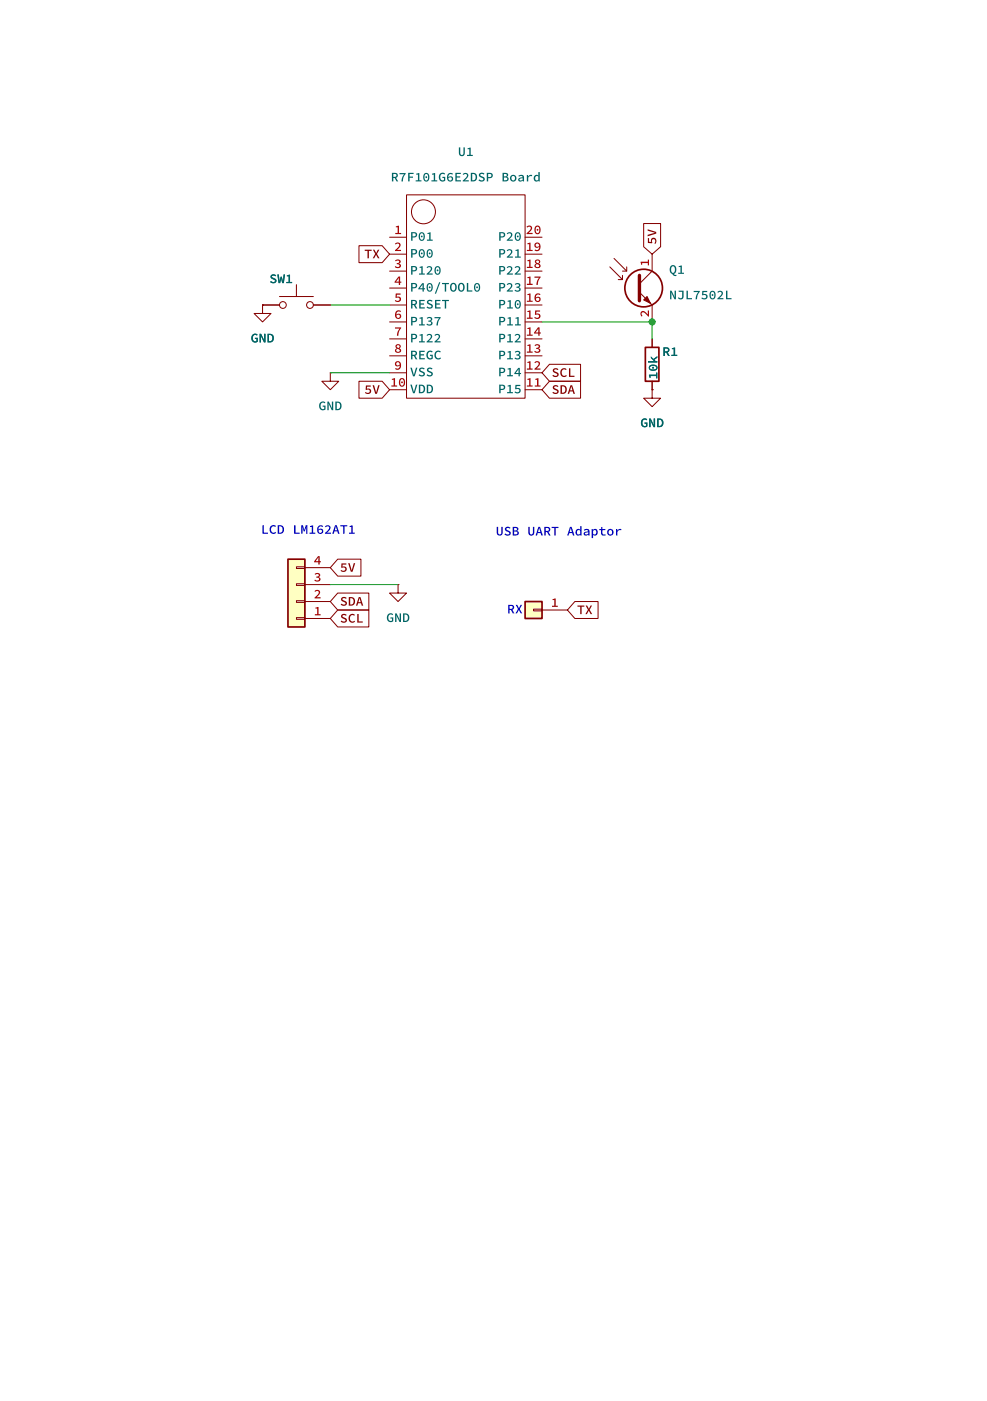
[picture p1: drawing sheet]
<svg xmlns="http://www.w3.org/2000/svg" width="148mm" height="210mm" viewBox="0 0 148 210" stroke-linecap="round" stroke-linejoin="round" font-family="sans-serif">
<defs><g id="words">
<g font-size="1.8" fill="#006464">
<text x="75.2" y="28">Board</text>
<text x="61.5" y="39.4">P00</text>
<text x="99.3" y="56.9" transform="rotate(-90 99.3 56.9)">10k</text>
</g>
<g font-size="1.8" fill="#a90000">
<text x="59.1" y="35.3">1</text>
<text x="78.8" y="35.3">20</text>
<text x="59.1" y="37.8">2</text>
<text x="59.1" y="40.4">3</text>
<text x="78.8" y="37.8">19</text>
<text x="78.8" y="40.4">18</text>
<text x="97.5" y="40" transform="rotate(-90 97.5 40)">1</text>
<text x="59.1" y="42.9">4</text>
<text x="59.1" y="45.5">5</text>
<text x="78.8" y="42.9">17</text>
<text x="78.8" y="45.5">16</text>
<text x="97.5" y="47.6" transform="rotate(-90 97.5 47.6)">2</text>
<text x="59.1" y="48">6</text>
<text x="59.1" y="50.5">7</text>
<text x="59.1" y="53.1">8</text>
<text x="78.8" y="48">15</text>
<text x="78.8" y="50.5">14</text>
<text x="78.8" y="53.1">13</text>
<text x="58.5" y="58.2">10</text>
<text x="59.1" y="55.6">9</text>
<text x="78.8" y="55.6">12</text>
<text x="78.8" y="58.2">11</text>
<text x="47" y="89.9">2</text>
<text x="47" y="87.4">3</text>
<text x="47" y="84.8">4</text>
<text x="47" y="92.5">1</text>
<text x="82.6" y="91.2">1</text>
</g>
</g></defs>
<g fill="none" stroke="#840000" stroke-width=".15">
<path d="M58.4 35.6h2.6M61 29.2h17.7v30.5h-17.7z"/>
<circle cx="63.5" cy="31.8" r="1.8"/>
</g>
<g fill="#006464">
<path d="M61.6 34.8h.5a.41 .41 0 0 1 .5 .4 .41 .41 0 0 1-.5 .4h-.2v.5h-.3v-.7a.53 .53 0 0 0 .7-.1v-.3h-.4v.4h-.3z"/>
<path d="M62.9 35a.49 .49 0 0 1 .6-.1 .49 .49 0 0 1 .2 .6 .48 .48 0 0 1-.5 .6 .48 .48 0 0 1-.4-.6h.2v.2a.28 .28 0 0 0 .4 .2 .28 .28 0 0 0 .1-.4v-.3a.29 .29 0 0 0-.4-.2 .29 .29 0 0 0-.1 .5h-.2z"/>
<path d="M64.1 34.9l.5-.1v1.1h.3v.2h-.9v-.2h.4v-.8h-.3z"/>
<circle cx="63.2" cy="35.4" r=".14"/>
</g>
<path d="M58.4 38.1h2.6" fill="none" stroke="#840000" stroke-width=".15"/>
<g fill="#006464">
<path d="M61.6 37.3h.5a.41 .41 0 0 1 .5 .4 .41 .41 0 0 1-.5 .4h-.2v.5h-.3v-.6a.53 .53 0 0 0 .7-.2v-.2l-.4-.1v.5h-.3z"/>
<path d="M62.9 37.5a.49 .49 0 0 1 .6 0 .49 .49 0 0 1 .2 .6 .48 .48 0 0 1-.5 .5 .48 .48 0 0 1-.4-.6h.2v.2a.28 .28 0 0 0 .4 .3 .28 .28 0 0 0 .1-.4v-.3a.29 .29 0 0 0-.4-.2 .29 .29 0 0 0-.1 .4h-.2z"/>
<path d="M64.1 37.5a.49 .49 0 0 1 .6 0 .49 .49 0 0 1 .2 .6 .48 .48 0 0 1-.5 .5 .48 .48 0 0 1-.4-.6h.2v.2a.28 .28 0 0 0 .3 .3 .28 .28 0 0 0 .2-.4v-.3a.29 .29 0 0 0-.4-.2 .29 .29 0 0 0-.1 .4h-.2z"/>
</g>
<path d="M58.4 40.6h2.6" fill="none" stroke="#840000" stroke-width=".15"/>
<g fill="#006464">
<path d="M61.6 39.9h.5a.41 .41 0 0 1 .5 .4 .41 .41 0 0 1-.5 .4h-.2v.5h-.3v-.7a.53 .53 0 0 0 .7-.1v-.3l-.4-.1v.5h-.3z"/>
<path d="M62.9 40l.5-.1v1.1h.3v.2h-.9v-.2h.4v-.9h-.3z"/>
<path d="M64 40.1a.46 .46 0 0 1 .7-.1 .46 .46 0 0 1-.1 .7l-.3 .3h.6v.2h-.9l.3-.4a.47 .47 0 0 0 .2-.7h-.2l-.2 .1z"/>
<path d="M65.3 40a.49 .49 0 0 1 .6 0 .49 .49 0 0 1 .2 .6 .48 .48 0 0 1-.5 .6 .48 .48 0 0 1-.4-.7h.1l.1 .3a.28 .28 0 0 0 .3 .2 .28 .28 0 0 0 .2-.4v-.3a.29 .29 0 0 0-.4-.2 .29 .29 0 0 0-.2 .4h-.1z"/>
<circle cx="65.6" cy="40.5" r=".14"/>
</g>
<path d="M58.4 43.2h2.6" fill="none" stroke="#840000" stroke-width=".15"/>
<g fill="#006464">
<path d="M61.6 42.4h.5a.41 .41 0 0 1 .5 .4 .41 .41 0 0 1-.5 .4h-.2v.5h-.3v-.6a.53 .53 0 0 0 .7-.2v-.3h-.4v.5h-.3z"/>
<path d="M63.3 42.4h.3v.8h.1v.2h-.1v.3h-.2v-.3h-.7v-.2h.7v-.6l-.5 .6h-.2z"/>
<path d="M64.1 42.6a.49 .49 0 0 1 .6-.1 .49 .49 0 0 1 .2 .6 .48 .48 0 0 1-.5 .6 .48 .48 0 0 1-.4-.6h.2v.2a.28 .28 0 0 0 .3 .3 .28 .28 0 0 0 .2-.4v-.4a.29 .29 0 0 0-.4-.2 .29 .29 0 0 0-.1 .5h-.2z"/>
<path d="M65.8 42.3h.2l-.6 1.7h-.2z"/>
<path d="M66.3 42.4h1v.2h-.4v1.1h-.2v-1.1h-.4z"/>
<path d="M67.6 42.5a.56 .56 0 0 1 .8 .1 .56 .56 0 0 1 .1 .7 .51 .51 0 0 1-.7 .4 .51 .51 0 0 1-.3-.6h.2a.33 .33 0 0 0 .3 .4 .33 .33 0 0 0 .3-.4 .32 .32 0 0 0-.3-.5 .32 .32 0 0 0-.3 .5h-.2z"/>
<path d="M68.8 42.5a.56 .56 0 0 1 .8 .1 .56 .56 0 0 1 .1 .7 .51 .51 0 0 1-.7 .4 .51 .51 0 0 1-.3-.6h.2a.33 .33 0 0 0 .3 .4 .33 .33 0 0 0 .3-.4 .33 .33 0 0 0-.3-.5 .33 .33 0 0 0-.3 .5h-.2z"/>
<path d="M70 42.4h.2v1.1h.6v.2h-.8z"/>
<path d="M71.2 42.6a.49 .49 0 0 1 .6-.1 .49 .49 0 0 1 .2 .6 .48 .48 0 0 1-.5 .6 .48 .48 0 0 1-.4-.6h.2v.2a.28 .28 0 0 0 .3 .3 .28 .28 0 0 0 .2-.4v-.4a.29 .29 0 0 0-.4-.2 .29 .29 0 0 0-.1 .5h-.2z"/>
<circle cx="64.4" cy="43.1" r=".14"/>
<circle cx="71.5" cy="43.1" r=".14"/>
</g>
<path d="M58.4 45.7h2.6" fill="none" stroke="#840000" stroke-width=".15"/>
<g fill="#006464">
<path d="M61.6 45h.5a.39 .39 0 0 1 .4 .2 .39 .39 0 0 1-.2 .5l.3 .5h-.3l-.2-.5h-.2v.5h-.3v-.6a.47 .47 0 0 0 .7-.2l-.1-.2-.3-.1v.5h-.3z"/>
<path d="M62.9 45h.8v.1h-.6v.4h.5v.2h-.5v.4h.6v.1h-.8z"/>
<path d="M64.1 45.1a.56 .56 0 0 1 .8 0l-.1 .1h-.2a.21 .21 0 0 0-.3 0 .21 .21 0 0 0 .2 .3h.1a.42 .42 0 0 1 .2 .7 .42 .42 0 0 1-.7 0l-.1-.1 .1-.2 .3 .2a.21 .21 0 0 0 .3-.1 .21 .21 0 0 0-.2-.3 .48 .48 0 0 1-.5-.4z"/>
<path d="M65.2 45h.9v.1h-.7v.4h.6v.2h-.6v.4h.7v.1h-.9z"/>
<path d="M66.3 45h1v.1h-.4v1.1h-.2v-1.1h-.4z"/>
</g>
<path d="M58.4 48.3h2.6" fill="none" stroke="#840000" stroke-width=".15"/>
<g fill="#006464">
<path d="M61.6 47.5h.5a.41 .41 0 0 1 .5 .4 .41 .41 0 0 1-.5 .4h-.2v.5h-.3v-.7a.53 .53 0 0 0 .7-.1v-.3h-.4v.4h-.3z"/>
<path d="M62.9 47.6l.5-.1v1.1h.3v.2h-.9v-.2h.4v-.8h-.3z"/>
<path d="M64 47.7a.44 .44 0 0 1 .5-.2 .44 .44 0 0 1 .3 .5l-.2 .1a.38 .38 0 0 1 .2 .6 .38 .38 0 0 1-.6 .1l-.3-.2 .1-.1a.3 .3 0 0 0 .4 .2 .3 .3 0 0 0 .2-.4l-.4-.1v-.1l.3-.1a.23 .23 0 0 0 0-.3 .23 .23 0 0 0-.4 .1z"/>
<path d="M65.2 47.5h.9l-.4 .7v.6h-.3l.1-.2 .3-.9h-.6z"/>
</g>
<path d="M58.4 50.8h2.6" fill="none" stroke="#840000" stroke-width=".15"/>
<g fill="#006464">
<path d="M61.6 50h.5a.41 .41 0 0 1 .5 .4 .41 .41 0 0 1-.5 .4h-.2v.5h-.3v-.6a.53 .53 0 0 0 .7-.2v-.2l-.4-.1v.5h-.3z"/>
<path d="M62.9 50.2l.5-.1v1.1h.3v.1h-.9v-.1h.4v-.9h-.3z"/>
<path d="M64 50.2a.46 .46 0 0 1 .7-.1 .46 .46 0 0 1-.1 .8l-.3 .3 .6-.1v.2h-.9l.3-.3a.47 .47 0 0 0 .2-.7l-.2-.1-.2 .2z"/>
<path d="M65.1 50.2a.46 .46 0 0 1 .8-.1 .46 .46 0 0 1-.1 .8l-.3 .3 .6-.1v.2h-.9l.2-.3a.47 .47 0 0 0 .3-.7l-.2-.1-.2 .2z"/>
</g>
<path d="M58.4 53.3h2.6" fill="none" stroke="#840000" stroke-width=".15"/>
<g fill="#006464">
<path d="M61.6 52.6h.5a.39 .39 0 0 1 .4 .3 .39 .39 0 0 1-.2 .4l.3 .6h-.3l-.2-.5h-.2v.5h-.3v-.7a.47 .47 0 0 0 .7-.2l-.1-.2-.3-.1v.5h-.3z"/>
<path d="M62.9 52.6h.8v.2h-.6v.3h.5v.2h-.5v.4h.6v.2h-.8z"/>
<path d="M64.1 52.7l.5-.1 .3 .1-.1 .1a.44 .44 0 0 0-.7 .4 .44 .44 0 0 0 .6 .4v-.2h-.2v-.2h.4v.5a.65 .65 0 0 1-.9-.1 .65 .65 0 0 1 .1-.9z"/>
<path d="M65.3 52.7l.5-.1 .3 .1-.1 .1a.42 .42 0 0 0-.6 .4 .42 .42 0 0 0 .6 .4l.1 .1a.64 .64 0 0 1-.9-.1 .64 .64 0 0 1 .1-.9z"/>
</g>
<path d="M58.4 55.9h2.6" fill="none" stroke="#840000" stroke-width=".15"/>
<g fill="#006464">
<path d="M61.5 55.1h.3l.3 1.1 .3-1.1h.2l-.4 1.3h-.3z"/>
<path d="M62.9 55.2a.56 .56 0 0 1 .8 .1l-.1 .1-.2-.1a.21 .21 0 0 0-.3 0 .21 .21 0 0 0 .2 .3l.1 .1a.42 .42 0 0 1 .2 .6 .42 .42 0 0 1-.6 .1l-.2-.2 .1-.1 .3 .1a.21 .21 0 0 0 .3-.1 .21 .21 0 0 0-.2-.2 .48 .48 0 0 1-.5-.5z"/>
<path d="M64.1 55.2a.56 .56 0 0 1 .8 .1l-.1 .1-.2-.1a.21 .21 0 0 0-.3 0 .21 .21 0 0 0 .2 .3l.1 .1a.42 .42 0 0 1 .2 .6 .42 .42 0 0 1-.7 .1l-.1-.2 .1-.1 .3 .1a.21 .21 0 0 0 .3-.1 .21 .21 0 0 0-.2-.2 .48 .48 0 0 1-.5-.5z"/>
<path d="M61.5 57.7h.3l.3 1 .3-1h.2l-.4 1.2h-.3z"/>
<path d="M62.8 57.7h.3a.65 .65 0 0 1 .7 .6 .65 .65 0 0 1-.6 .6h-.4v-.1h.2a.47 .47 0 0 0 .5-.5 .47 .47 0 0 0-.5-.5v1h-.2z"/>
<path d="M64 57.7h.3a.65 .65 0 0 1 .6 .6 .65 .65 0 0 1-.6 .6h-.3v-.1h.2a.47 .47 0 0 0 .5-.5 .47 .47 0 0 0-.5-.5v1h-.2z"/>
<path d="M74.9 34.8h.4a.41 .41 0 0 1 .5 .4 .41 .41 0 0 1-.5 .4h-.2v.5h-.2v-.7a.53 .53 0 0 0 .6-.1v-.3h-.4v.4h-.2z"/>
<path d="M76 35a.46 .46 0 0 1 .7-.1 .46 .46 0 0 1-.1 .7l-.3 .3h.6v.2h-.9l.3-.4a.47 .47 0 0 0 .3-.7h-.3l-.2 .1z"/>
<path d="M77.3 35a.49 .49 0 0 1 .6-.1 .49 .49 0 0 1 .2 .6 .48 .48 0 0 1-.5 .6 .48 .48 0 0 1-.4-.6h.2v.2a.28 .28 0 0 0 .3 .2 .28 .28 0 0 0 .2-.4v-.3a.29 .29 0 0 0-.4-.2 .29 .29 0 0 0-.1 .5h-.2z"/>
<path d="M74.9 37.3h.4a.41 .41 0 0 1 .5 .4 .41 .41 0 0 1-.5 .4h-.2v.5h-.2v-.6a.53 .53 0 0 0 .6-.2v-.2l-.4-.1v.5h-.2z"/>
<path d="M76 37.5a.46 .46 0 0 1 .7-.1 .46 .46 0 0 1-.1 .8l-.3 .3 .6-.1v.2h-.9l.3-.3a.47 .47 0 0 0 .3-.7l-.3-.1-.2 .2z"/>
<path d="M77.3 37.5l.5-.1v1.1h.3v.1h-.9v-.1h.4v-.9h-.3z"/>
<path d="M74.9 39.9h.4a.41 .41 0 0 1 .5 .4 .41 .41 0 0 1-.5 .4h-.2v.5h-.2v-.7a.53 .53 0 0 0 .6-.1v-.3l-.4-.1v.5h-.2z"/>
<path d="M76 40.1a.46 .46 0 0 1 .7-.1 .46 .46 0 0 1-.1 .7l-.3 .3h.6v.2h-.9l.3-.4a.47 .47 0 0 0 .3-.7h-.3l-.2 .1z"/>
<path d="M77.2 40.1a.46 .46 0 0 1 .7-.1 .46 .46 0 0 1-.1 .7l-.3 .3h.6v.2h-.9l.3-.4a.47 .47 0 0 0 .2-.7h-.2l-.2 .1z"/>
<path d="M74.9 42.4h.4a.41 .41 0 0 1 .5 .4 .41 .41 0 0 1-.5 .4h-.2v.5h-.2v-.6a.53 .53 0 0 0 .6-.2v-.3h-.4v.5h-.2z"/>
<path d="M76 42.6a.46 .46 0 0 1 .7-.1 .46 .46 0 0 1-.1 .8l-.3 .2h.6v.2h-.9l.3-.4a.47 .47 0 0 0 .3-.7h-.3l-.2 .1z"/>
<path d="M77.2 42.6a.44 .44 0 0 1 .5-.2 .44 .44 0 0 1 .3 .5l-.2 .1a.38 .38 0 0 1 .2 .6 .38 .38 0 0 1-.6 .1l-.2-.1 .1-.2a.3 .3 0 0 0 .3 .2 .3 .3 0 0 0 .2-.4l-.4-.1v-.1h.3a.23 .23 0 0 0 0-.4 .23 .23 0 0 0-.4 .1z"/>
<path d="M74.9 45h.4a.41 .41 0 0 1 .5 .4 .41 .41 0 0 1-.5 .4h-.2v.4h-.2v-.6a.53 .53 0 0 0 .6-.1v-.3l-.4-.1v.5h-.2z"/>
<path d="M76.1 45.1l.5-.1v1.1h.3v.1h-.9v-.1h.4v-.9h-.3z"/>
<path d="M77.3 45.1a.49 .49 0 0 1 .6 0 .49 .49 0 0 1 .2 .6 .48 .48 0 0 1-.5 .6 .48 .48 0 0 1-.4-.7h.2v.3a.28 .28 0 0 0 .3 .2 .28 .28 0 0 0 .2-.4v-.3a.29 .29 0 0 0-.4-.2 .29 .29 0 0 0-.1 .4h-.2z"/>
<path d="M74.9 47.5h.4a.41 .41 0 0 1 .5 .4 .41 .41 0 0 1-.5 .4h-.2v.5h-.2v-.7a.53 .53 0 0 0 .6-.1v-.3h-.4v.4h-.2z"/>
<path d="M76.1 47.6l.5-.1v1.1h.3v.2h-.9v-.2h.4v-.8h-.3z"/>
<path d="M77.3 47.6l.5-.1v1.1h.3v.2h-.9v-.2h.4v-.8h-.3z"/>
<path d="M74.9 50h.4a.41 .41 0 0 1 .5 .4 .41 .41 0 0 1-.5 .4h-.2v.5h-.2v-.6a.53 .53 0 0 0 .6-.2v-.2l-.4-.1v.5h-.2z"/>
<path d="M76.1 50.2l.5-.1v1.1h.3v.1h-.9v-.1h.4v-.9h-.3z"/>
<path d="M77.2 50.2a.46 .46 0 0 1 .7-.1 .46 .46 0 0 1-.1 .8l-.3 .3 .6-.1v.2h-.9l.3-.3a.47 .47 0 0 0 .2-.7l-.2-.1-.2 .2z"/>
<path d="M74.9 52.6h.4a.41 .41 0 0 1 .5 .4 .41 .41 0 0 1-.5 .4h-.2v.5h-.2v-.7a.53 .53 0 0 0 .6-.1v-.3l-.4-.1v.5h-.2z"/>
<path d="M76.1 52.7l.5-.1v1.1h.3v.2h-.9v-.2h.4v-.9h-.3z"/>
<path d="M77.2 52.7a.44 .44 0 0 1 .5-.2 .44 .44 0 0 1 .3 .5l-.2 .2a.38 .38 0 0 1 .2 .6 .38 .38 0 0 1-.6 .1l-.2-.2 .1-.1a.3 .3 0 0 0 .3 .2 .3 .3 0 0 0 .2-.4l-.4-.1v-.2h.3a.23 .23 0 0 0 0-.4 .23 .23 0 0 0-.4 .1z"/>
<path d="M74.9 55.1h.4a.41 .41 0 0 1 .5 .4 .41 .41 0 0 1-.5 .4h-.2v.5h-.2v-.6a.53 .53 0 0 0 .6-.2v-.3h-.4v.5h-.2z"/>
<path d="M76.1 55.3l.5-.1v1h.3v.2h-.9v-.2h.4v-.8h-.3z"/>
<path d="M77.7 55.1h.3v.8h.1v.2h-.1v.3h-.2v-.3h-.7v-.2h.7v-.6l-.5 .6h-.2z"/>
<circle cx="77.6" cy="35.4" r=".14"/>
<circle cx="77.6" cy="45.6" r=".14"/>
</g>
<path d="M78.7 58.4h2.6" fill="none" stroke="#840000" stroke-width=".15"/>
<g fill="#006464">
<path d="M74.9 57.7h.4a.41 .41 0 0 1 .5 .4 .41 .41 0 0 1-.5 .4h-.2v.4h-.2v-.6a.53 .53 0 0 0 .6-.1v-.3l-.4-.1v.5h-.2z"/>
<path d="M76.1 57.8l.5-.1v1.1h.3v.1h-.9v-.1h.4v-.9h-.3z"/>
<path d="M77.3 57.7h.7v.2h-.5l-.1 .3a.44 .44 0 0 1 .7 .5 .44 .44 0 0 1-.8 .2l-.1-.1v-.1a.32 .32 0 0 0 .5 .1 .32 .32 0 0 0 .1-.4l-.5-.1z"/>
<path d="M68.8 22.1h.2v.8a.25 .25 0 0 0 .3 .3 .25 .25 0 0 0 .2-.3v-.8h.2v.8a.45 .45 0 0 1-.4 .5 .45 .45 0 0 1-.5-.5z"/>
<path d="M70.1 22.2l.5-.1v1.1h.3v.2h-.9v-.2h.4v-.8h-.3z"/>
<path d="M58.8 25.9h.4a.39 .39 0 0 1 .4 .3 .39 .39 0 0 1-.2 .5l.3 .5h-.2l-.3-.5h-.2v.5h-.2v-.7a.47 .47 0 0 0 .6-.2v-.2h-.4v.4h-.2z"/>
<path d="M59.9 25.9h.9l-.3 .7-.1 .6h-.2v-.2l.4-.9h-.7z"/>
<path d="M61.2 25.9h.8v.2h-.6v.4h.5v.1h-.5v.6h-.2z"/>
<path d="M62.4 26l.5-.1v1.1h.3v.2h-.9v-.2h.4v-.8h-.3z"/>
<path d="M63.6 26.1a.49 .49 0 0 1 .6-.1 .49 .49 0 0 1 .2 .6 .48 .48 0 0 1-.5 .6 .48 .48 0 0 1-.4-.6h.2v.2a.28 .28 0 0 0 .3 .2 .28 .28 0 0 0 .2-.4v-.3a.29 .29 0 0 0-.4-.2 .29 .29 0 0 0-.1 .5h-.2z"/>
<path d="M64.8 26l.5-.1v1.1h.3v.2h-.9v-.2h.3v-.8h-.2z"/>
<path d="M66 26l.5-.1 .2 .1-.1 .2a.44 .44 0 0 0-.6 .3 .44 .44 0 0 0 .6 .5v-.3h-.3v-.2h.5v.6a.65 .65 0 0 1-.9-.2 .65 .65 0 0 1 .1-.9z"/>
<path d="M67.2 26.1l.4-.2 .3 .2-.1 .1a.37 .37 0 0 0-.4 0 .37 .37 0 0 0-.2 .4 .42 .42 0 0 1 .7 0 .42 .42 0 0 1-.2 .6 .42 .42 0 0 1-.6-.2l-.1-.3h.2a.27 .27 0 0 0 .2 .4 .27 .27 0 0 0 .3-.2 .27 .27 0 0 0-.2-.3l-.5 .1z"/>
<path d="M68.3 25.9h.8v.2h-.6v.3h.5v.2h-.5v.4h.6v.2h-.8z"/>
<path d="M69.4 26.1a.46 .46 0 0 1 .7-.1 .46 .46 0 0 1-.1 .8l-.3 .2h.6v.2h-.9l.3-.4a.47 .47 0 0 0 .3-.7h-.3l-.2 .1z"/>
<path d="M70.6 25.9h.3a.65 .65 0 0 1 .6 .6 .65 .65 0 0 1-.6 .7h-.3v-.2h.2a.47 .47 0 0 0 .5-.4 .47 .47 0 0 0-.5-.5v.9h-.2z"/>
<path d="M71.9 26a.56 .56 0 0 1 .8 0l-.2 .2-.1-.1a.21 .21 0 0 0-.3 0 .21 .21 0 0 0 .1 .3l.2 .1a.42 .42 0 0 1 .2 .6 .42 .42 0 0 1-.7 .1l-.2-.2 .2-.1 .2 .1a.21 .21 0 0 0 .4-.1 .21 .21 0 0 0-.2-.2 .48 .48 0 0 1-.5-.5z"/>
<path d="M73 25.9h.4a.41 .41 0 0 1 .5 .4 .41 .41 0 0 1-.5 .4h-.2v.5h-.2v-.7a.53 .53 0 0 0 .7-.1l-.1-.3h-.4v.4h-.2z"/>
<path d="M75.4 25.9h.3a.32 .32 0 0 1 .5 .2 .32 .32 0 0 1-.2 .4 .36 .36 0 0 1 .2 .5 .36 .36 0 0 1-.4 .2h-.4v-.2a.49 .49 0 0 0 .7-.2l-.1-.2h-.4v.4h-.2v-.6h.3a.2 .2 0 0 0 .3-.1 .2 .2 0 0 0-.3-.2h-.1v.3h-.2z"/>
<path d="M80.2 26.3l.3-.1 .2 .1v-.5h.2v1.4h-.1l-.1-.1a.42 .42 0 0 1-.5 .1 .42 .42 0 0 1-.2-.5h.2a.27 .27 0 0 0 .2 .3 .27 .27 0 0 0 .3-.1v-.4a.28 .28 0 0 0-.3-.1 .28 .28 0 0 0-.2 .3h-.2z"/>
<circle cx="63.9" cy="26.6" r=".14"/>
</g>
<path d="M92.1 38.7l1.9 1.9v-.6M97.8 38.1v2.5l-1.9 1.9M91.4 40l1.9 1.9v-.6M92.7 41.9h.6M93.3 40.6h.7M95.9 43.8l1.9 1.9v2.6" fill="none" stroke="#840000" stroke-width=".15"/>
<path d="M95.9 41.3v3.8" fill="none" stroke="#840000" stroke-width=".51"/>
<circle cx="96.5" cy="43.2" r="2.82" fill="none" stroke="#840000" stroke-width=".25"/>
<path d="M96.5 45l.5-.5 .5 1z" fill="#840000" stroke="#840000" stroke-width=".15"/>
<g fill="#006464">
<path d="M100.6 39.9a.56 .56 0 0 1 .7 0 .56 .56 0 0 1 .1 .7l-.1 .3-.3 .2 .2 .1h.2v.2h-.3l-.2-.2a.79 .79 0 0 1-.5-.8h.2a.32 .32 0 0 0 .1 .4 .32 .32 0 0 0 .4 0 .49 .49 0 0 0 .1-.5 .49 .49 0 0 0-.4-.3l-.2 .4h-.2z"/>
<path d="M101.8 39.9l.4-.1v1.1h.4v.2h-.9v-.2h.3v-.9h-.2z"/>
<path d="M100.5 43.6h.2l.5 1v-1h.2v1.3h-.3l-.4-1.1v1.1h-.2z"/>
<path d="M101.8 43.6h.7v.8a.45 .45 0 0 1-.3 .5 .45 .45 0 0 1-.5-.2l.1-.2 .1 .2h.3l.1-.2v-.8h-.5z"/>
<path d="M102.9 43.6h.3v1.1h.6v.2h-.9z"/>
<path d="M104 43.6h.9l-.3 .7-.1 .6h-.2v-.3l.4-.8h-.7z"/>
<path d="M105.3 43.6h.7v.2h-.5v.3a.44 .44 0 0 1 .6 .5 .44 .44 0 0 1-.8 .2l-.1-.1 .1-.1a.32 .32 0 0 0 .4 .2 .32 .32 0 0 0 .1-.5l-.5-.1z"/>
<path d="M106.5 43.7a.49 .49 0 0 1 .6 0 .49 .49 0 0 1 .2 .6 .48 .48 0 0 1-.5 .6 .48 .48 0 0 1-.4-.7h.2v.3a.28 .28 0 0 0 .4 .2 .28 .28 0 0 0 .1-.4v-.3a.29 .29 0 0 0-.4-.2 .29 .29 0 0 0-.1 .4h-.2z"/>
<path d="M107.6 43.8a.46 .46 0 0 1 .7-.1 .46 .46 0 0 1-.1 .7l-.3 .3h.6v.2h-.9l.3-.4a.47 .47 0 0 0 .2-.7h-.2l-.2 .1z"/>
<path d="M108.9 43.6h.2v1.1h.6v.2h-.8z"/>
<circle cx="106.8" cy="44.2" r=".14"/>
</g>
<path d="M43.2 83.8h2.5v10.2h-2.5z" fill="#ffffc2"/>
<path d="M96.8 52.1h2v5.1h-2zM43.2 83.8h2.5v10.2h-2.5z" fill="none" stroke="#840000" stroke-width=".25"/>
<path d="M97.8 50.8v1.3M97.8 57.2v1.2M44.4 92.6h1.3v.2h-1.3zM44.4 90h1.3v.3h-1.3zM44.4 87.5h1.3v.3h-1.3zM44.4 85h1.3v.2h-1.3zM45.7 92.7h3.8M45.7 90.2h3.8M45.7 87.6h3.8M45.7 85.1h3.8" fill="none" stroke="#840000" stroke-width=".15"/>
<g fill="#006464">
<path d="M99.5 52.1h.4a.39 .39 0 0 1 .5 .2 .39 .39 0 0 1-.3 .5l.3 .6h-.2l-.3-.6h-.2v.6h-.2v-.7a.47 .47 0 0 0 .7-.2l-.1-.2-.4-.1v.5h-.2z"/>
<path d="M100.8 52.2l.4-.1v1.1h.3v.2h-.8v-.2h.3v-.9h-.2z"/>
<path d="M97.3 56.2h1.1v-.4h.2v.9h-.2v-.3h-.9v.2h-.1z"/>
<path d="M97.4 54.8a.65 .65 0 0 1 .8-.2 .65 .65 0 0 1 .4 .7 .74 .74 0 0 1-1.3-.2h.2a.55 .55 0 0 0 .9 0 .59 .59 0 0 0-.9 0h-.2z"/>
<path d="M97.6 53.4l.4 .4 .6-.4v.2l-.5 .3 .2 .2h.3v.2h-1.4v-.2h.9l-.5-.4z"/>
</g>
<path d="M97.8 58.4v1.3h1.3l-1.3 1.3-1.3-1.3h1.3M97.8 58.4h.1" fill="none" stroke="#840000" stroke-width=".15"/>
<g fill="#006464">
<path d="M96.3 62.9l.5-.2 .3 .2-.2 .1a.44 .44 0 0 0-.6 .4 .44 .44 0 0 0 .6 .4v-.3h-.2v-.2h.4v.6a.65 .65 0 0 1-.9-.1 .65 .65 0 0 1 .1-.9z"/>
<path d="M97.3 62.7h.3l.5 1.1-.1-1.1h.2v1.3h-.2l-.5-1 .1 1h-.3z"/>
<path d="M98.5 62.7h.4a.65 .65 0 0 1 .6 .7 .65 .65 0 0 1-.6 .6h-.4v-.1h.3a.47 .47 0 0 0 .5-.5 .47 .47 0 0 0-.5-.5v1h-.3z"/>
</g>
<path d="M39.4 45.7v1.3h1.2l-1.2 1.3-1.3-1.3h1.3M39.4 45.7h.1" fill="none" stroke="#840000" stroke-width=".15"/>
<g fill="#006464">
<path d="M37.9 50.2l.5-.2 .2 .2-.1 .1a.44 .44 0 0 0-.6 .4 .44 .44 0 0 0 .6 .4v-.3h-.3v-.2h.5v.6a.65 .65 0 0 1-.9-.1 .65 .65 0 0 1 .1-.9z"/>
<path d="M38.9 50h.3l.4 1.1v-1.1h.2v1.3h-.2l-.5-1v1h-.2z"/>
<path d="M40.1 50h.4a.65 .65 0 0 1 .6 .7 .65 .65 0 0 1-.6 .6h-.4v-.1h.2a.47 .47 0 0 0 .5-.5 .47 .47 0 0 0-.5-.5v1h-.2z"/>
</g>
<g fill="none" stroke="#840000" stroke-width=".15">
<path d="M39.4 45.7h2.5M41.9 44.5h5.1M44.4 42.7v1.8M47 45.7h2.5"/>
<circle cx="42.4" cy="45.7" r=".51"/>
<circle cx="46.5" cy="45.7" r=".51"/>
</g>
<g fill="#006464">
<path d="M40.7 41.3a.56 .56 0 0 1 .7 0l-.1 .1-.1-.1a.21 .21 0 0 0-.4 0 .22 .22 0 0 0 .2 .4h.2a.42 .42 0 0 1 .1 .7 .42 .42 0 0 1-.6 0l-.2-.1 .1-.2 .3 .2a.21 .21 0 0 0 .3-.1 .21 .21 0 0 0-.2-.3 .48 .48 0 0 1-.4-.4z"/>
<path d="M41.6 41.1h.2l.1 1.1 .2-.7h.2l.1 .7 .1-1.1h.2l-.1 1.3h-.3l-.1-.7-.2 .7h-.2z"/>
<path d="M43 41.3l.5-.1v1.1h.3v.1h-.9v-.1h.4v-.9h-.3z"/>
</g>
<path d="M49.5 55.9v1.3h1.3l-1.3 1.2-1.2-1.2h1.2M49.5 55.9h.1" fill="none" stroke="#840000" stroke-width=".15"/>
<g fill="#006464">
<path d="M48 60.3l.6-.1 .2 .1-.1 .2a.44 .44 0 0 0-.7 .3 .44 .44 0 0 0 .6 .5v-.3h-.2v-.2h.4v.6a.65 .65 0 0 1-.9-.2 .65 .65 0 0 1 .1-.9z"/>
<path d="M49.1 60.2h.2l.5 1v-1h.2v1.3h-.3l-.4-1v1h-.2z"/>
<path d="M50.3 60.2h.3a.65 .65 0 0 1 .6 .6 .65 .65 0 0 1-.6 .7h-.3v-.2h.2a.47 .47 0 0 0 .5-.5 .47 .47 0 0 0-.5-.4v.9h-.2z"/>
</g>
<path d="M59.7 87.6v1.3h1.3l-1.3 1.3-1.3-1.3h1.3M59.7 87.6h.1" fill="none" stroke="#840000" stroke-width=".15"/>
<g fill="#006464">
<path d="M58.2 92.1l.5-.2 .3 .2-.2 .1a.44 .44 0 0 0-.6 .4 .44 .44 0 0 0 .6 .4v-.3h-.2v-.2h.4v.6a.65 .65 0 0 1-.9-.1 .65 .65 0 0 1 .1-.9z"/>
<path d="M59.2 91.9h.3l.5 1.1-.1-1.1h.2v1.3h-.2l-.5-1 .1 1h-.3z"/>
<path d="M60.4 91.9h.4a.65 .65 0 0 1 .6 .7 .65 .65 0 0 1-.6 .6h-.4v-.1h.3a.47 .47 0 0 0 .5-.5 .47 .47 0 0 0-.5-.5v1h-.3z"/>
</g>
<path d="M78.7 90.2h2.6v2.5h-2.6z" fill="#ffffc2"/>
<path d="M78.7 90.2h2.6v2.5h-2.6z" fill="none" stroke="#840000" stroke-width=".25"/>
<path d="M80 91.3h1.3v.3h-1.3zM81.3 91.4h3.8" fill="none" stroke="#840000" stroke-width=".15"/>
<g fill="#840000">
<path d="M54.9 57.8h.7v.2h-.6v.3a.44 .44 0 0 1 .6 .5 .44 .44 0 0 1-.7 .2l-.2-.1 .1-.1a.32 .32 0 0 0 .5 .1 .32 .32 0 0 0 .1-.4l-.6-.1z"/>
<path d="M55.9 57.7h.2l.3 1.1 .3-1.1h.2l-.4 1.3h-.2z"/>
</g>
<path d="M53.8 57.1h3.5l1.1 1.3-1.1 1.3h-3.5z" fill="none" stroke="#840000" stroke-width=".15"/>
<g fill="#840000">
<path d="M54.7 37.4h1v.2h-.4v1.1h-.2v-1.1h-.4z"/>
<path d="M55.9 37.4h.2l.3 .5 .3-.5h.2l-.4 .7 .4 .6h-.2l-.3-.5-.3 .5h-.2l.4-.6z"/>
</g>
<path d="M53.8 36.8h3.5l1.1 1.3-1.1 1.3h-3.5z" fill="none" stroke="#840000" stroke-width=".15"/>
<g fill="#840000">
<path d="M97.2 35.7h.1v.5l.4 .1a.44 .44 0 0 1 .4-.6 .44 .44 0 0 1 .3 .7l-.1 .2-.2-.1a.32 .32 0 0 0 .2-.5 .32 .32 0 0 0-.5-.1v.6l-.6-.1z"/>
<path d="M97.1 34.4l1.3 .4v.2l-1.3 .4v-.2l1.1-.3-1.1-.3z"/>
</g>
<path d="M96.5 33.5h2.6v3.5l-1.3 1.1-1.3-1.1z" fill="none" stroke="#840000" stroke-width=".15"/>
<g fill="#840000">
<path d="M83 57.9a.56 .56 0 0 1 .7 0l-.1 .1-.1-.1a.21 .21 0 0 0-.4 0 .22 .22 0 0 0 .2 .4h.2a.42 .42 0 0 1 .2 .7 .42 .42 0 0 1-.7 0l-.2-.1 .2-.2 .2 .2a.21 .21 0 0 0 .4-.1 .21 .21 0 0 0-.3-.3 .48 .48 0 0 1-.4-.4z"/>
<path d="M84.1 57.7h.3a.65 .65 0 0 1 .6 .7 .65 .65 0 0 1-.6 .6h-.3v-.1h.2a.47 .47 0 0 0 .5-.5 .47 .47 0 0 0-.5-.5v1h-.2z"/>
<path d="M85.5 57.7h.3l.4 1.3h-.2l-.1-.3h-.5l-.1 .3h-.2l.2-.5h.5l-.1-.6-.2 .6h-.2z"/>
</g>
<path d="M82.4 57.1h4.7v2.6h-4.7l-1.1-1.3z" fill="none" stroke="#840000" stroke-width=".15"/>
<g fill="#840000">
<path d="M83 55.3a.56 .56 0 0 1 .7 0l-.1 .2-.1-.1a.21 .21 0 0 0-.4 0 .21 .21 0 0 0 .2 .3l.2 .1a.42 .42 0 0 1 .2 .6 .42 .42 0 0 1-.7 .1l-.2-.2 .2-.1 .2 .1a.21 .21 0 0 0 .4-.1 .21 .21 0 0 0-.3-.2 .48 .48 0 0 1-.4-.5z"/>
<path d="M84.2 55.3l.5-.1 .3 .1-.1 .2a.42 .42 0 0 0-.7 .4 .42 .42 0 0 0 .7 .3l.1 .1a.64 .64 0 0 1-.9-.1 .64 .64 0 0 1 .1-.9z"/>
<path d="M85.3 55.2h.2v1.1h.6v.2h-.8z"/>
</g>
<path d="M82.4 54.6h4.7v2.6h-4.7l-1.1-1.3z" fill="none" stroke="#840000" stroke-width=".15"/>
<g fill="#840000">
<path d="M86.6 90.8h1v.1h-.4v1.2h-.2v-1.2h-.4z"/>
<path d="M87.8 90.8h.2l.3 .5 .3-.5h.2l-.4 .6 .4 .7h-.2l-.3-.6-.3 .6h-.2l.4-.7z"/>
</g>
<path d="M86.2 90.2h3.5v2.5h-3.5l-1.1-1.3z" fill="none" stroke="#840000" stroke-width=".15"/>
<g fill="#840000">
<path d="M51.2 92.1a.56 .56 0 0 1 .8 .1l-.1 .1-.1-.1a.21 .21 0 0 0-.4 0 .22 .22 0 0 0 .2 .4h.1a.42 .42 0 0 1 .2 .7 .42 .42 0 0 1-.6 0l-.2-.1 .1-.2 .3 .2a.21 .21 0 0 0 .3-.1 .21 .21 0 0 0-.2-.3 .48 .48 0 0 1-.5-.4z"/>
<path d="M52.5 92.2l.4-.2 .3 .2-.1 .1a.42 .42 0 0 0-.6 .4 .42 .42 0 0 0 .6 .3l.1 .2a.64 .64 0 0 1-.9-.1 .64 .64 0 0 1 .2-.9z"/>
<path d="M53.6 92h.2v1.2h.6v.1h-.8z"/>
</g>
<path d="M50.6 91.4h4.7v2.6h-4.7l-1.1-1.3z" fill="none" stroke="#840000" stroke-width=".15"/>
<g fill="#840000">
<path d="M51.2 89.6a.56 .56 0 0 1 .8 0l-.1 .2-.1-.1a.21 .21 0 0 0-.4 0 .21 .21 0 0 0 .2 .3l.1 .1a.42 .42 0 0 1 .2 .6 .42 .42 0 0 1-.6 .1l-.2-.2 .1-.1 .3 .1a.21 .21 0 0 0 .3-.1 .21 .21 0 0 0-.2-.2 .48 .48 0 0 1-.5-.5z"/>
<path d="M52.3 89.5h.3a.65 .65 0 0 1 .6 .6 .65 .65 0 0 1-.6 .7h-.3v-.2h.2a.47 .47 0 0 0 .5-.5 .47 .47 0 0 0-.5-.4v.9h-.2z"/>
<path d="M53.8 89.5h.2l.5 1.3h-.3l-.1-.4h-.4l-.1 .4h-.2l.1-.5h.6l-.2-.6-.2 .6h-.2z"/>
</g>
<path d="M50.6 88.9h4.7v2.5h-4.7l-1.1-1.2z" fill="none" stroke="#840000" stroke-width=".15"/>
<g fill="#840000">
<path d="M51.2 84.5h.7v.1h-.5v.4a.44 .44 0 0 1 .6 .4 .44 .44 0 0 1-.8 .3l-.1-.1 .1-.2a.32 .32 0 0 0 .4 .2 .32 .32 0 0 0 .1-.5h-.5z"/>
<path d="M52.2 84.4h.2l.3 1.1 .3-1.1h.3l-.4 1.3h-.3z"/>
</g>
<path d="M50.6 83.8h3.5v2.6h-3.5l-1.1-1.3z" fill="none" stroke="#840000" stroke-width=".15"/>
<path d="M49.5 45.7h8.9M49.5 55.9h8.9M81.3 48.3h16.5v2.5M49.5 87.6h10.2" fill="none" stroke="#009600" stroke-width=".15"/>
<g fill="#0000c2">
<path d="M39.4 78.7h.2v1.1h.6v.2h-.8z"/>
<path d="M40.6 78.8l.5-.1 .3 .2-.1 .1a.42 .42 0 0 0-.7 .4 .42 .42 0 0 0 .7 .3l.1 .2a.64 .64 0 0 1-.9-.2 .64 .64 0 0 1 .1-.9z"/>
<path d="M41.6 78.7h.4a.65 .65 0 0 1 .6 .7 .65 .65 0 0 1-.6 .6h-.4v-.2h.3a.47 .47 0 0 0 .5-.4 .47 .47 0 0 0-.5-.5v.9h-.3z"/>
<path d="M44.1 78.7h.2v1.1h.6v.2h-.8z"/>
<path d="M45.2 78.7h.2l.2 .7 .3-.7h.2v1.3h-.2v-1l-.2 .7h-.1l-.3-.7 .1 1h-.2z"/>
<path d="M46.5 78.9l.5-.1v1h.3v.2h-.9v-.2h.4v-.8h-.3z"/>
<path d="M47.7 78.9l.5-.2 .3 .2-.2 .1a.37 .37 0 0 0-.4 0 .37 .37 0 0 0-.2 .4 .42 .42 0 0 1 .7 0 .42 .42 0 0 1-.1 .7 .42 .42 0 0 1-.6-.3l-.1-.3h.2a.27 .27 0 0 0 .1 .4 .27 .27 0 0 0 .4-.2 .27 .27 0 0 0-.3-.3l-.4 .1z"/>
<path d="M48.7 78.9a.46 .46 0 0 1 .8-.1 .46 .46 0 0 1-.2 .8l-.3 .2h.6v.2h-.9l.3-.4a.47 .47 0 0 0 .3-.6l-.2-.1-.3 .1z"/>
<path d="M50.3 78.7h.2l.4 1.3h-.2l-.1-.3h-.4l-.2 .3h-.2l.2-.5h.5l-.1-.6-.2 .6h-.2z"/>
<path d="M51 78.7h1.1v.2h-.4v1.1h-.2v-1.1h-.5z"/>
<path d="M52.4 78.9l.5-.1v1h.3v.2h-.9v-.2h.4v-.8h-.3z"/>
<path d="M74.5 79h.2v.8a.25 .25 0 0 0 .2 .3 .25 .25 0 0 0 .3-.3v-.8h.2v.8a.45 .45 0 0 1-.5 .5 .45 .45 0 0 1-.4-.5z"/>
<path d="M75.8 79.1a.56 .56 0 0 1 .8 0l-.2 .2-.1-.1a.21 .21 0 0 0-.3 0 .21 .21 0 0 0 .1 .3l.2 .1a.42 .42 0 0 1 .2 .6 .42 .42 0 0 1-.7 0l-.2-.1 .2-.1 .2 .1a.21 .21 0 0 0 .4-.1 .21 .21 0 0 0-.2-.3 .48 .48 0 0 1-.5-.4z"/>
<path d="M76.9 79h.4a.32 .32 0 0 1 .4 .2 .32 .32 0 0 1-.2 .4 .36 .36 0 0 1 .3 .4 .36 .36 0 0 1-.5 .3h-.4v-.2a.5 .5 0 0 0 .7-.2l-.1-.2h-.4v.4h-.2v-.6h.4a.2 .2 0 0 0 .2-.2 .2 .2 0 0 0-.2-.2h-.2v.4h-.2z"/>
<path d="M79.2 79h.2v.8a.25 .25 0 0 0 .3 .3 .25 .25 0 0 0 .2-.3v-.8h.2v.8a.45 .45 0 0 1-.4 .5 .45 .45 0 0 1-.5-.5z"/>
<path d="M80.7 79h.3l.4 1.3h-.2l-.1-.4h-.5l-.1 .4h-.2l.2-.6h.5l-.1-.6-.2 .6h-.2z"/>
<path d="M81.6 79h.4a.39 .39 0 0 1 .5 .3 .39 .39 0 0 1-.2 .4l.3 .6h-.3l-.3-.5h-.2v.5h-.2v-.7a.47 .47 0 0 0 .7-.2l-.1-.2-.4-.1v.5h-.2z"/>
<path d="M82.7 79h1v.2h-.4v1.1h-.2v-1.1h-.4z"/>
<path d="M85.5 79h.2l.4 1.3h-.2l-.1-.4h-.4l-.1 .4h-.2l.1-.6h.6l-.2-.6-.2 .6h-.2z"/>
<path d="M86.4 79.4l.3-.1 .3 .1v-.5h.2v1.4h-.2v-.1a.42 .42 0 0 1-.5 0 .42 .42 0 0 1-.2-.4h.2a.27 .27 0 0 0 .2 .3 .27 .27 0 0 0 .3-.1v-.5a.28 .28 0 0 0-.3 0 .28 .28 0 0 0-.2 .3h-.2z"/>
<path d="M87.6 79.4a.47 .47 0 0 1 .5-.2 .47 .47 0 0 1 .3 .5v.6h-.2v-.2a.38 .38 0 0 1-.4 .2 .38 .38 0 0 1-.3-.3h.2a.27 .27 0 0 0 .5 0v-.2a.33 .33 0 0 0-.5 .2h-.2l.1-.2 .6-.1v-.1l-.2-.2-.4 .2z"/>
<path d="M88.7 79.3h.2v.1a.46 .46 0 0 1 .7 .4 .46 .46 0 0 1-.7 .4v.5h-.2v-1.1h.2v.4a.29 .29 0 0 0 .4 0 .29 .29 0 0 0 0-.4 .29 .29 0 0 0-.4 0h-.2z"/>
<path d="M90.2 79h.1v.3h.5v.2h-.5v.4l.1 .2h.4v.1l-.4 .1-.2-.2-.1-.6h-.2v-.2h.2z"/>
<path d="M91.2 79.4a.49 .49 0 0 1 .7 .1 .49 .49 0 0 1-.2 .7 .49 .49 0 0 1-.7-.4h.3a.3 .3 0 0 0 .4 .3 .3 .3 0 0 0 0-.5 .27 .27 0 0 0-.3-.1 .27 .27 0 0 0-.1 .3h-.3z"/>
<path d="M92.4 79.3h.2v.2l.2-.2h.4l-.1 .2h-.2l-.3 .2v.6h-.2z"/>
<path d="M76.2 90.7h.4a.39 .39 0 0 1 .5 .2 .39 .39 0 0 1-.3 .5l.3 .6h-.2l-.3-.6h-.2v.6h-.2v-.7a.47 .47 0 0 0 .7-.2l-.1-.2-.4-.1v.5h-.2z"/>
<path d="M77.3 90.7h.3l.2 .5 .3-.5h.2l-.4 .6 .4 .7h-.2l-.3-.6-.3 .6h-.2l.4-.7z"/>
</g>
<g fill="#006464">
<path d="M40.7 41.3a.56 .56 0 0 1 .7 0l-.1 .1-.1-.1a.21 .21 0 0 0-.4 0 .22 .22 0 0 0 .2 .4h.2a.42 .42 0 0 1 .1 .7 .42 .42 0 0 1-.6 0l-.2-.1 .1-.2 .3 .2a.21 .21 0 0 0 .3-.1 .21 .21 0 0 0-.2-.3 .48 .48 0 0 1-.4-.4z"/>
<path d="M41.6 41.1h.2l.1 1.1 .2-.7h.2l.1 .7 .1-1.1h.2l-.1 1.3h-.3l-.1-.7-.2 .7h-.2z"/>
<path d="M43 41.3l.5-.1v1.1h.3v.1h-.9v-.1h.4v-.9h-.3z"/>
</g>
<path d="M39.4 45.7h2.5M47 45.7h2.5" fill="none" stroke="#840000" stroke-width=".15"/>
<g fill="#006464">
<path d="M37.9 50.2l.5-.2 .2 .2-.1 .1a.44 .44 0 0 0-.6 .4 .44 .44 0 0 0 .6 .4v-.3h-.3v-.2h.5v.6a.65 .65 0 0 1-.9-.1 .65 .65 0 0 1 .1-.9z"/>
<path d="M38.9 50h.3l.4 1.1v-1.1h.2v1.3h-.2l-.5-1v1h-.2z"/>
<path d="M40.1 50h.4a.65 .65 0 0 1 .6 .7 .65 .65 0 0 1-.6 .6h-.4v-.1h.2a.47 .47 0 0 0 .5-.5 .47 .47 0 0 0-.5-.5v1h-.2z"/>
</g>
<path d="M39.4 45.7h.1" fill="none" stroke="#840000" stroke-width=".15"/>
<g fill="#006464">
<path d="M96.3 62.9l.5-.2 .3 .2-.2 .1a.44 .44 0 0 0-.6 .4 .44 .44 0 0 0 .6 .4v-.3h-.2v-.2h.4v.6a.65 .65 0 0 1-.9-.1 .65 .65 0 0 1 .1-.9z"/>
<path d="M97.3 62.7h.3l.5 1.1-.1-1.1h.2v1.3h-.2l-.5-1 .1 1h-.3z"/>
<path d="M98.5 62.7h.4a.65 .65 0 0 1 .6 .7 .65 .65 0 0 1-.6 .6h-.4v-.1h.3a.47 .47 0 0 0 .5-.5 .47 .47 0 0 0-.5-.5v1h-.3z"/>
</g>
<path d="M97.8 58.4h.1" fill="none" stroke="#840000" stroke-width=".15"/>
<g fill="#006464">
<path d="M99.5 52.1h.4a.39 .39 0 0 1 .5 .2 .39 .39 0 0 1-.3 .5l.3 .6h-.2l-.3-.6h-.2v.6h-.2v-.7a.47 .47 0 0 0 .7-.2l-.1-.2-.4-.1v.5h-.2z"/>
<path d="M100.8 52.2l.4-.1v1.1h.3v.2h-.8v-.2h.3v-.9h-.2z"/>
<path d="M97.3 56.2h1.1v-.4h.2v.9h-.2v-.3h-.9v.2h-.1z"/>
<path d="M97.4 54.8a.65 .65 0 0 1 .8-.2 .65 .65 0 0 1 .4 .7 .74 .74 0 0 1-1.3-.2h.2a.55 .55 0 0 0 .9 0 .59 .59 0 0 0-.9 0h-.2z"/>
<path d="M97.6 53.4l.4 .4 .6-.4v.2l-.5 .3 .2 .2h.3v.2h-1.4v-.2h.9l-.5-.4z"/>
</g>
<path d="M97.8 50.8v1.3M97.8 57.2v1.2" fill="none" stroke="#840000" stroke-width=".15"/>
<circle cx="97.8" cy="48.3" r=".46" fill="#009600" stroke="#009600" stroke-width=".15"/>
<use href="#words"/>
</svg>
